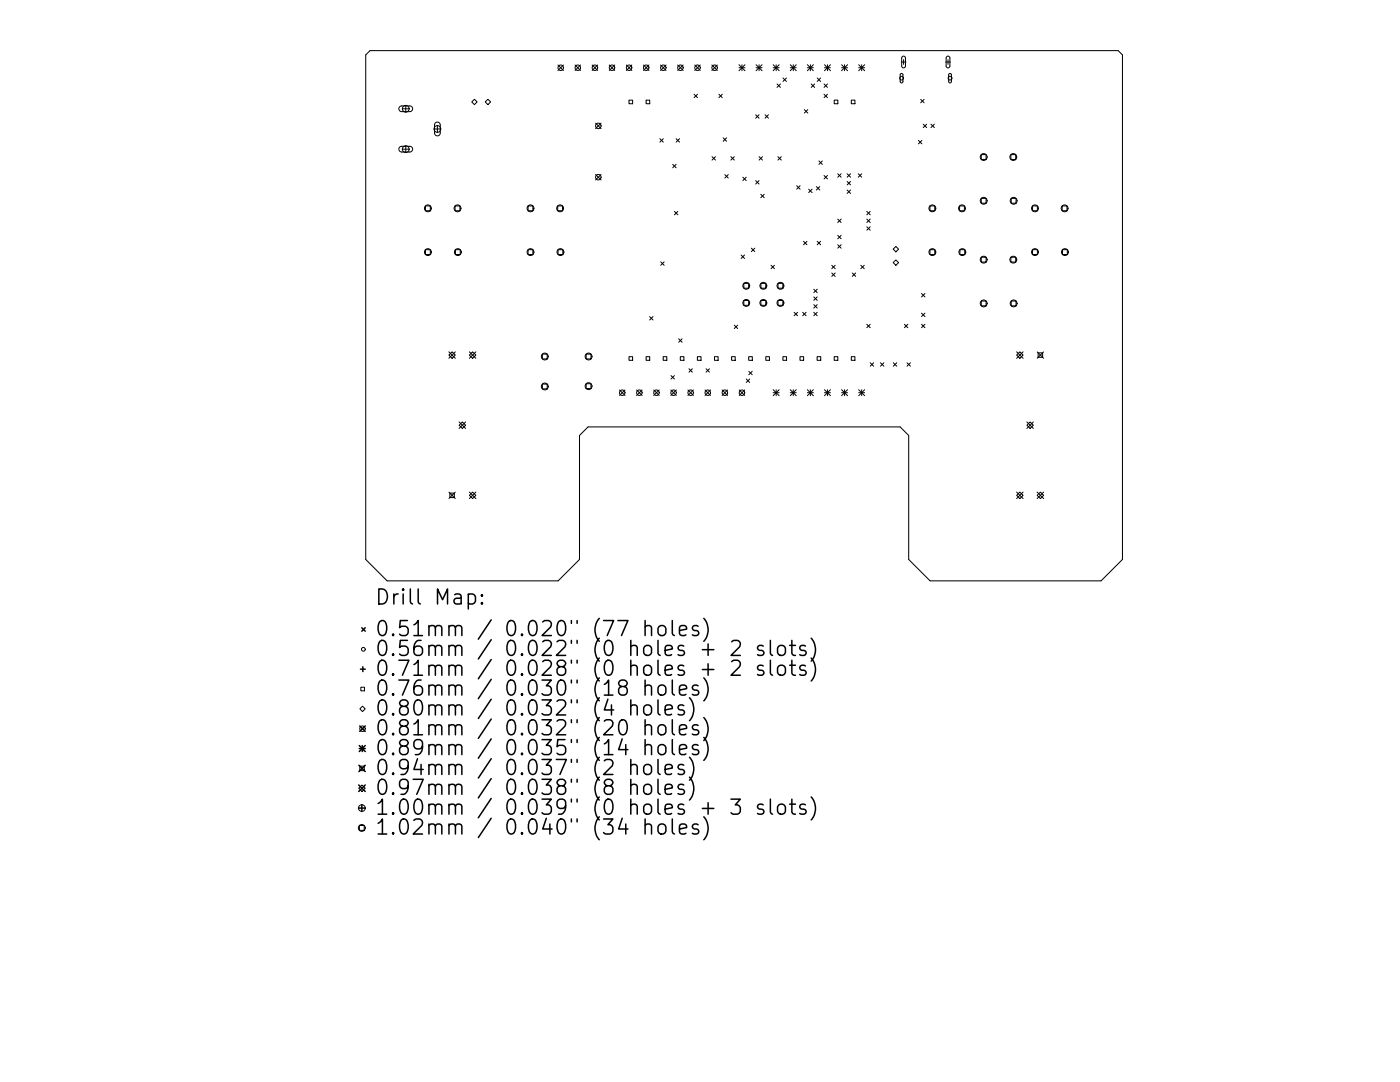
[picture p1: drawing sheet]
<svg xmlns="http://www.w3.org/2000/svg" width="279mm" height="216mm" viewBox="0 0 279 216" stroke-linecap="round" stroke-linejoin="round" font-family="sans-serif">
<g fill="none" stroke="#000" stroke-width=".2">
<path d="M73.8 10.1h149.4l.8 .9v100.6l-4.3 4.3h-34.1l-4.2-4.3v-24.7l-1.8-1.7h-62.2l-1.7 1.7v24.7l-4.3 4.3h-34.1l-4.3-4.3v-100.6zM111.4 13l1 1.1M112.4 13l-1 1.1M114.8 13l1.1 1.1M115.9 13l-1.1 1.1M118.2 13l1.1 1.1M119.3 13l-1.1 1.1M121.6 13l1.1 1.1M122.7 13l-1.1 1.1M125 13l1.1 1.1M125.5 20h.8v.7h-.8zM126.1 13l-1.1 1.1"/>
<path d="M128.4 13l1.1 1.1M128.9 20h.8v.7h-.8zM129.5 13l-1.1 1.1M131.8 13l1.1 1.1M132.9 13l-1.1 1.1M135.2 13l1.1 1.1M136.3 13l-1.1 1.1M138.5 18.8l.7 .7M138.7 13l1 1.1M139.2 18.8l-.7 .7M139.7 13l-1 1.1M142.1 13l1.1 1.1"/>
<path d="M143.2 13l-1.1 1.1M143.5 18.8l.6 .7M144.1 18.8l-.6 .7M147.5 12.9l1.2 1.2M147.5 13.5h1.2M148.1 12.9v1.2M148.7 12.9l-1.2 1.2M150.9 13.5h1.2M150.9 12.9l1.2 1.2M151.5 12.9v1.2M152.1 12.9l-1.2 1.2M154.3 13.5h1.2"/>
<path d="M154.3 12.9l1.2 1.2M154.9 12.9v1.2M155.1 16.8l.7 .6M155.5 12.9l-1.2 1.2M155.8 16.8l-.7 .6M156.3 15.6l.6 .6M156.9 15.6l-.6 .6M157.7 13.5h1.2M157.7 12.9l1.2 1.2M158.3 12.9v1.2M158.9 12.9l-1.2 1.2M161.1 13.5h1.2"/>
<path d="M161.1 12.9l1.2 1.2M161.7 12.9v1.2M161.9 16.8l.7 .6M162.3 12.9l-1.2 1.2M162.6 16.8l-.7 .6M163.1 15.6l.7 .6M163.8 15.6l-.7 .6M164.5 16.8l.6 .6M164.5 18.8l.6 .7M164.5 13.5h1.2M164.5 12.9l1.2 1.2M165.1 16.8l-.6 .6"/>
<path d="M165.1 18.8l-.6 .7M165.1 12.9v1.2M165.7 12.9l-1.2 1.2M166.5 20h.7v.7h-.7zM168 13.5h1.1M168 12.9l1.1 1.2M168.6 12.9v1.2M169.1 12.9l-1.1 1.2M169.9 20h.7v.7h-.7zM171.4 13.5h1.2M171.4 12.9l1.2 1.2M172 12.9v1.2"/>
<path d="M172.6 12.9l-1.2 1.2M179.7 14.8l.4-.1 .1 .2v1.4l-.3 .2-.3-.2zM179.9 12.4h.9M180 11.4a.38 .38 0 0 1 .4-.2 .38 .38 0 0 1 .3 .4v1.6a.38 .38 0 0 1-.4 .4 .38 .38 0 0 1-.3-.4zM180.3 11.9v1M183.7 19.8l.7 .7M184.4 19.8l-.7 .7M188.7 12.4h1M189 11.2a.38 .38 0 0 1 .6 .4v1.6a.38 .38 0 0 1-.4 .4 .38 .38 0 0 1-.4-.4v-1.6zM189.2 11.9v1M189.5 14.7h.2l.2 .2v1.4l-.3 .2-.3-.2v-1.4zM79.7 21.4l.5-.3h1.6a.57 .57 0 0 1 .6 .6 .57 .57 0 0 1-.6 .6h-1.6a.57 .57 0 0 1-.5-.9z"/>
<path d="M79.9 29.3l1.9-.1a.57 .57 0 0 1 .6 .6 .57 .57 0 0 1-.6 .5h-1.6a.57 .57 0 0 1-.6-.4 .57 .57 0 0 1 .3-.6zM80.3 21.7h1.3M80.3 29.8h1.3M81 21v1.4M81 29.1v1.3M86.6 25.7h1.4M87 24.4a.57 .57 0 0 1 .9 .5v1.6a.57 .57 0 0 1-.6 .6 .57 .57 0 0 1-.6-.6v-1.6zM87.3 25.1v1.3M94.1 20.3l.6-.5 .5 .5-.5 .6zM96.8 20.3l.6-.5 .5 .5-.5 .6zM118.9 24.6l1.1 1.1M118.9 34.8l1.1 1.1"/>
<path d="M120 24.6l-1.1 1.1M120 34.8l-1.1 1.1M131.7 27.7l.7 .7M132.4 27.7l-.7 .7M134.3 32.8l.6 .7M134.9 32.8l-.6 .7M134.9 27.7l.7 .7M135.6 27.7l-.7 .7M142.1 31.3l.7 .6M142.8 31.3l-.7 .6M144.3 27.5l.7 .7M144.7 34.8l.6 .7"/>
<path d="M145 27.5l-.7 .7M145.3 34.8l-.6 .7M145.9 31.3l.6 .6M146.5 31.3l-.6 .6M148.2 35.4l.7 .6M148.9 35.4l-.7 .6M150.8 22.9l.7 .7M150.8 36l.7 .7M151.5 22.9l-.7 .7M151.5 36l-.7 .7M151.5 31.3l.7 .6M151.8 38.8l.7 .7"/>
<path d="M152.2 31.3l-.7 .6M152.5 38.8l-.7 .7M152.7 22.9l.7 .7M153.4 22.9l-.7 .7M155.2 31.3l.7 .6M155.9 31.3l-.7 .6M159 37.1l.7 .6M159.7 37.1l-.7 .6M160.5 21.9l.7 .7M161.2 21.9l-.7 .7M161.4 37.7l.7 .7M162.1 37.7l-.7 .7"/>
<path d="M162.9 37.2l.7 .7M163.4 32.1l.7 .7M163.6 37.2l-.7 .7M164.1 32.1l-.7 .7M164.5 35l.6 .7M165.1 35l-.6 .7M167.2 34.7l.7 .7M167.9 34.7l-.7 .7M169.1 34.7l.6 .7M169.1 36.2l.6 .7M169.1 37.9l.6 .7M169.7 34.7l-.6 .7"/>
<path d="M169.7 36.2l-.6 .7M169.7 37.9l-.6 .7M171.3 34.7l.7 .7M172 34.7l-.7 .7M183.3 28l.7 .7M184 28l-.7 .7M184.3 24.8l.6 .7M184.9 24.8l-.6 .7M185.8 24.8l.7 .7M186.5 24.8l-.7 .7M195.8 30.8h1v1h-1zM195.8 39.6h1v.9h-1z"/>
<path d="M201.7 30.8h1v1h-1zM201.8 39.6h1v.9h-1zM84.9 41.1h1v1h-1zM84.9 49.8h1v1h-1zM90.8 41.1h1v1h-1zM90.9 49.8h1v1h-1zM105.4 41.1h1v1h-1zM105.4 49.8h1v1h-1zM111.3 41.1h1v1h-1zM111.4 49.8h.9v1h-.9zM131.9 52.3l.6 .6M132.5 52.3l-.6 .6"/>
<path d="M134.6 42.2l.7 .7M135.3 42.2l-.7 .7M147.9 50.9l.7 .7M148.4 56.5h1v1h-1zM148.4 60h1v.9h-1zM148.6 50.9l-.7 .7M150 49.5l.6 .7M150.6 49.5l-.6 .7M151.9 56.5h.9v1h-.9zM151.9 60h.9v.9h-.9zM153.9 52.9l.7 .7M154.6 52.9l-.7 .7"/>
<path d="M155.3 56.5h.9v1h-.9zM155.3 60h.9v.9h-.9zM160.4 48.2l.6 .6M161 48.2l-.6 .6M162.4 57.7l.7 .7M162.4 59.2l.7 .7M163.1 57.7l-.7 .7M163.1 59.2l-.7 .7M163.1 48.2l.7 .6M163.8 48.2l-.7 .6M166 52.9l.7 .7M166 54.5l.7 .7"/>
<path d="M166.7 52.9l-.7 .7M166.7 54.5l-.7 .7M167.2 47l.7 .6M167.2 43.7l.7 .7M167.2 48.8l.7 .7M167.9 43.7l-.7 .7M167.9 47l-.7 .6M167.9 48.8l-.7 .7M170.1 54.5l.7 .7M170.8 54.5l-.7 .7M171.8 52.9l.7 .7M172.5 52.9l-.7 .7"/>
<path d="M173 42.2l.7 .7M173 43.7l.7 .7M173 45.3l.7 .6M173.7 42.2l-.7 .7M173.7 43.7l-.7 .7M173.7 45.3l-.7 .6M178.3 49.7l.5-.5 .5 .5-.5 .6zM178.3 52.4l.5-.5 .5 .5-.5 .5zM183.9 58.6l.7 .6M184.6 58.6l-.7 .6M185.6 41.1h1v1h-1zM185.6 49.8h1v1h-1z"/>
<path d="M191.5 41.1h1v1h-1zM191.6 49.8h.9v1h-.9zM195.8 51.3h1v1h-1zM201.7 51.3h1v1h-1zM206.1 41.1h.9v1h-.9zM206.1 49.8h.9v1h-.9zM212 41.1h.9v1h-.9zM212 49.8h1v1h-1zM89.6 70.9l.6-.7 .7 .7-.7 .6zM89.6 70.2l1.3 1.3M90.9 70.2l-1.3 1.3M93.7 70.2l1.3 1.3"/>
<path d="M94.3 70.2l.7 .7-.7 .6-.6-.6zM95 70.2l-1.3 1.3M108.2 70.7h1v.9h-1zM108.2 76.6h1v1h-1zM117 70.7h.9v.9h-.9zM117 76.6h.9v.9h-.9zM123.6 77.8l1.1 1.1M124.7 77.8l-1.1 1.1M125.5 71.2h.8v.7h-.8zM127.1 77.8l1 1.1M128.1 77.8l-1 1.1M128.9 71.2h.8v.7h-.8z"/>
<path d="M129.6 63.2l.7 .7M130.3 63.2l-.7 .7M130.5 77.8l1.1 1.1M131.6 77.8l-1.1 1.1M132.4 71.2h.7v.7h-.7zM133.9 77.8l1.1 1.1M133.9 74.9l.7 .7M134.6 74.9l-.7 .7M135 77.8l-1.1 1.1M135.4 67.6l.7 .7M135.8 71.2h.7v.7h-.7zM136.1 67.6l-.7 .7"/>
<path d="M137.3 77.8l1.1 1.1M137.5 73.6l.7 .7M138.2 73.6l-.7 .7M138.4 77.8l-1.1 1.1M139.2 71.2h.7v.7h-.7zM140.7 77.8l1.1 1.1M140.9 73.6l.7 .7M141.6 73.6l-.7 .7M141.8 77.8l-1.1 1.1M142.6 71.2h.7v.7h-.7zM144.1 77.8l1.1 1.1M145.2 77.8l-1.1 1.1"/>
<path d="M146 71.2h.7v.7h-.7zM146.5 64.9l.7 .7M147.2 64.9l-.7 .7M147.5 77.8l1.1 1.1M148.6 77.8l-1.1 1.1M148.9 75.6l.7 .7M149.4 71.2h.7v.7h-.7zM149.4 74.1l.7 .7M149.6 75.6l-.7 .7M150.1 74.1l-.7 .7M152.8 71.2h.8v.7h-.8zM154.3 77.8l1.2 1.2"/>
<path d="M154.3 78.4h1.2M154.9 77.8v1.2M155.5 77.8l-1.2 1.2M156.2 71.2h.8v.7h-.8zM157.7 78.4h1.2M157.7 77.8l1.2 1.2M158.3 77.8v1.2M158.5 62.3l.7 .7M158.9 77.8l-1.2 1.2M159.2 62.3l-.7 .7M159.7 71.2h.7v.7h-.7zM160.2 62.3l.7 .7"/>
<path d="M160.9 62.3l-.7 .7M161.1 78.4h1.2M161.1 77.8l1.2 1.2M161.7 77.8v1.2M162.3 77.8l-1.2 1.2M162.4 60.8l.7 .7M162.4 62.3l.7 .7M163.1 71.2h.7v.7h-.7zM163.1 60.8l-.7 .7M163.1 62.3l-.7 .7M164.5 78.4h1.2M164.5 77.8l1.2 1.2"/>
<path d="M165.1 77.8v1.2M165.7 77.8l-1.2 1.2M166.5 71.2h.7v.7h-.7zM168 78.4h1.1M168 77.8l1.1 1.2M168.6 77.8v1.2M169.1 77.8l-1.1 1.2M169.9 71.2h.7v.7h-.7zM171.4 78.4h1.2M171.4 77.8l1.2 1.2M172 77.8v1.2M172.6 77.8l-1.2 1.2"/>
<path d="M173 64.7l.7 .7M173.7 64.7l-.7 .7M173.7 72.4l.7 .7M174.4 72.4l-.7 .7M175.7 72.4l.7 .7M176.4 72.4l-.7 .7M178.3 72.4l.7 .7M179 72.4l-.7 .7M180.5 64.7l.7 .7M181 72.4l.7 .7M181.2 64.7l-.7 .7M181.7 72.4l-.7 .7"/>
<path d="M183.9 62.5l.7 .7M183.9 64.7l.7 .7M184.6 62.5l-.7 .7M184.6 64.7l-.7 .7M195.8 60.1h1v.9h-1zM201.8 60.1h1v.9h-1zM202.9 70.9l.6-.7 .7 .7-.7 .6zM202.9 70.2l1.3 1.3M204.2 70.2l-1.3 1.3M207 70.2l1.3 1.3M207.2 70.4h.9v.9h-.9zM208.3 70.2l-1.3 1.3"/>
<path d="M89.6 98.2l1.3 1.3M89.8 98.4h.9v.9h-.9zM90.9 98.2l-1.3 1.3M91.6 84.2l1.3 1.3M92.3 84.2l.6 .6-.6 .7-.7-.7zM92.9 84.2l-1.3 1.3M93.7 98.8l.6-.6 .7 .6-.7 .7zM93.7 98.2l1.3 1.3M95 98.2l-1.3 1.3M202.9 98.8l.6-.6 .7 .6-.7 .7zM202.9 98.2l1.3 1.3M204.2 98.2l-1.3 1.3"/>
<path d="M204.9 84.2l1.3 1.3M205.6 84.2l.6 .6-.6 .7-.7-.7zM206.2 84.2l-1.3 1.3M207 98.8l.6-.6 .7 .6-.7 .7zM207 98.2l1.3 1.3M208.3 98.2l-1.3 1.3M72 137.1h.7v.7h-.7zM71.8 152.9h.9v.9h-.9zM71.8 141.4l.6-.5 .5 .5-.5 .6zM72.2 156.6l.7 .7-.7 .6-.6-.6zM71.7 164.7h1v1h-1z"/>
<circle cx="111.9" cy="13.5" r=".55"/>
<circle cx="115.3" cy="13.5" r=".55"/>
<circle cx="118.7" cy="13.5" r=".55"/>
<circle cx="122.1" cy="13.5" r=".55"/>
<circle cx="125.5" cy="13.5" r=".55"/>
<circle cx="129" cy="13.5" r=".55"/>
<circle cx="132.4" cy="13.5" r=".55"/>
<circle cx="135.8" cy="13.5" r=".55"/>
<circle cx="139.2" cy="13.5" r=".55"/>
<circle cx="142.6" cy="13.5" r=".55"/>
<circle cx="179.9" cy="15.6" r=".38"/>
<circle cx="189.6" cy="15.6" r=".38"/>
<circle cx="81" cy="29.8" r=".67"/>
<circle cx="81" cy="21.7" r=".67"/>
<circle cx="87.3" cy="25.7" r=".67"/>
<circle cx="119.4" cy="35.4" r=".55"/>
<circle cx="119.4" cy="25.1" r=".55"/>
<circle cx="196.3" cy="31.3" r=".68"/>
<circle cx="202.2" cy="31.3" r=".68"/>
<circle cx="85.4" cy="41.6" r=".68"/>
<circle cx="85.4" cy="50.3" r=".68"/>
<circle cx="91.3" cy="41.6" r=".68"/>
<circle cx="91.4" cy="50.3" r=".68"/>
<circle cx="105.9" cy="41.6" r=".68"/>
<circle cx="105.9" cy="50.3" r=".68"/>
<circle cx="111.8" cy="41.6" r=".68"/>
<circle cx="111.8" cy="50.3" r=".68"/>
<circle cx="148.9" cy="57" r=".68"/>
<circle cx="152.3" cy="57" r=".68"/>
<circle cx="155.8" cy="57" r=".68"/>
<circle cx="186.1" cy="41.6" r=".68"/>
<circle cx="186.1" cy="50.3" r=".68"/>
<circle cx="192" cy="41.6" r=".68"/>
<circle cx="192.1" cy="50.3" r=".68"/>
<circle cx="196.3" cy="40.1" r=".68"/>
<circle cx="196.3" cy="51.8" r=".68"/>
<circle cx="202.2" cy="51.8" r=".68"/>
<circle cx="202.3" cy="40.1" r=".68"/>
<circle cx="206.6" cy="41.6" r=".68"/>
<circle cx="206.6" cy="50.3" r=".68"/>
<circle cx="212.5" cy="41.6" r=".68"/>
<circle cx="212.5" cy="50.3" r=".68"/>
<circle cx="108.7" cy="71.1" r=".68"/>
<circle cx="108.7" cy="77.1" r=".68"/>
<circle cx="117.5" cy="71.1" r=".68"/>
<circle cx="117.5" cy="77.1" r=".68"/>
<circle cx="124.2" cy="78.4" r=".55"/>
<circle cx="127.6" cy="78.4" r=".55"/>
<circle cx="131" cy="78.4" r=".55"/>
<circle cx="134.4" cy="78.4" r=".55"/>
<circle cx="137.8" cy="78.4" r=".55"/>
<circle cx="141.2" cy="78.4" r=".55"/>
<circle cx="144.7" cy="78.4" r=".55"/>
<circle cx="148.1" cy="78.4" r=".55"/>
<circle cx="148.9" cy="60.4" r=".68"/>
<circle cx="152.3" cy="60.4" r=".68"/>
<circle cx="155.8" cy="60.4" r=".68"/>
<circle cx="196.3" cy="60.5" r=".68"/>
<circle cx="202.3" cy="60.5" r=".68"/>
<circle cx="72.5" cy="129.6" r=".38"/>
<circle cx="72.3" cy="145.4" r=".55"/>
<circle cx="72.2" cy="165.2" r=".68"/>
<circle cx="72.2" cy="161.2" r=".67"/>
</g>
<g fill="none" stroke="#000" stroke-width=".3">
<path d="M75.6 117.5h.7a1.62 1.62 0 0 1 1 1.5 1.62 1.62 0 0 1-1 1.5h-.7zM78.6 118.5v2M79.5 118.5a.77 .77 0 0 0-.9 .6M80.5 117.5l-.2 .2 .2 .1 .1-.1-.1-.2v.3M80.5 118.5v2M81.9 117.5v2.6l.1 .3 .3 .1M83.5 117.5v2.6l.1 .3 .3 .1M90.7 118.7l.3-.2 .9 .2 .1 .2v1.6M92 119.2l-.3 .2h-.7a.59 .59 0 0 0-.4 .5 .59 .59 0 0 0 .4 .6h.7l.3-.1M93.5 118.7l.8-.2 .3 .2 .3 .4v.8l-.3 .5-.3 .1-.8-.1M93.5 118.5v3M96.2 118.7l.1 .1-.1 .1-.2-.1 .2-.1v.2"/>
<path d="M71.9 133.5h1M72.2 125.3l.7 .6M72.4 133v1M72.9 125.3l-.7 .6M75.7 124.1a.72 .72 0 0 1 .8-.3 .72 .72 0 0 1 .5 .6 1.76 1.76 0 0 1-.5 2.4 .77 .77 0 0 1-.9-.6 2.57 2.57 0 0 1 .1-2.1zM75.7 128.1a.72 .72 0 0 1 .8-.3 .72 .72 0 0 1 .5 .6 1.76 1.76 0 0 1-.5 2.4 .77 .77 0 0 1-.9-.6 2.57 2.57 0 0 1 .1-2.1zM75.7 132a.72 .72 0 0 1 .8-.3 .72 .72 0 0 1 .5 .6 1.76 1.76 0 0 1-.5 2.4 .77 .77 0 0 1-.9-.5 2.57 2.57 0 0 1 .1-2.2zM75.7 136a.72 .72 0 0 1 .8-.3 .72 .72 0 0 1 .5 .6 1.76 1.76 0 0 1-.5 2.4 .77 .77 0 0 1-.9-.6 2.57 2.57 0 0 1 .1-2.1zM75.9 139.8a.71 .71 0 0 1 1.1 .4 1.76 1.76 0 0 1-.5 2.5 .77 .77 0 0 1-.9-.6 2.34 2.34 0 0 1 .3-2.3zM78.5 126.5l.1 .2-.1 .1-.2-.1 .2-.2v.3M78.5 130.5l.1 .1-.1 .2-.2-.2 .2-.1v.3M78.5 134.5l.1 .1-.1 .1-.2-.1 .2-.1v.2"/>
<path d="M78.5 138.4l.1 .2-.1 .1-.2-.1 .2-.2v.3M79.6 131.7h2l-1.3 3M79.6 135.7h2l-1.3 3M81.3 123.8h-1.4l-.2 1.4 .5-.2h.7l.3 .1 .3 .4v.7l-.2 .3-.4 .3h-.7l-.5-.3M81.3 127.8h-1.4l-.2 1.4 .5-.3h.7l.3 .2 .3 .4v.7l-.2 .3-.4 .3h-.7l-.5-.3M82.6 124.7l.3-.2 .6-.7v3M82.6 132.6l.3-.1 .6-.8v3M82.6 126.8h1.7M82.6 134.7h1.7M83 139.8a.71 .71 0 0 1 1.2 .4 1.76 1.76 0 0 1-.6 2.5 .77 .77 0 0 1-.9-.6 2.34 2.34 0 0 1 .3-2.3zM84 127.8a1.19 1.19 0 0 0-1.4 1.3v1.1l.3 .4 .8 .2 .5-.3 .1-.3v-.7l-.3-.4-.8-.2-.5 .3-.1 .3M84 135.7a1.19 1.19 0 0 0-1.4 1.3v1.1l.3 .5 .8 .1 .5-.3 .1-.3v-.7l-.3-.4-.8-.2-.5 .3-.1 .3"/>
<path d="M85.6 125.1a.74 .74 0 0 1 1.3 .1v1.6M85.6 129.1a.74 .74 0 0 1 1.3 .1v1.6M85.6 133a.74 .74 0 0 1 1.3 .2v1.5M85.6 137a.74 .74 0 0 1 1.3 .1v1.6M85.6 124.8v2M85.6 128.8v2M85.6 132.7v2M85.6 136.7v2M86.9 125.2l.1-.2 .3-.2 .7 .2 .2 .2v1.6M86.9 129.2l.1-.3 .3-.1 .7 .1 .2 .3v1.6M86.9 133.2l.1-.3 .3-.2 .7 .2 .2 .3v1.5M86.9 137.1l.1-.3 .3-.1 .7 .1 .2 .3v1.6"/>
<path d="M87.3 120.5v-3l1 2.2 1-2.2v3M89.6 125.1a.75 .75 0 0 1 1.3 .1v1.6M89.6 129.1a.74 .74 0 0 1 1.3 .1v1.6M89.6 133a.75 .75 0 0 1 1.3 .2v1.5M89.6 137a.75 .75 0 0 1 1.3 .1v1.6M89.6 124.8v2M89.6 128.8v2M89.6 132.7v2M89.6 136.7v2M90.9 125.2l.1-.2 .3-.2 .7 .2 .2 .2v1.6M90.9 129.2l.1-.3 .3-.1 .7 .1 .2 .3v1.6M90.9 133.2l.1-.3 .3-.2 .7 .2 .2 .3v1.5"/>
<path d="M90.9 137.1l.1-.3 .3-.1 .7 .1 .2 .3v1.6M96.2 120.2l.1 .2-.1 .1-.2-.1 .2-.2v.3M98 123.7l-2.5 3.8M98 127.6l-2.5 3.9M98 131.6l-2.5 3.9M98 135.6l-2.5 3.8M98 139.5l-2.5 3.9M101.5 124.1a.72 .72 0 0 1 .7-.3 .72 .72 0 0 1 .5 .6 1.76 1.76 0 0 1-.5 2.4 .77 .77 0 0 1-.9-.6 2.56 2.56 0 0 1 .2-2.1zM101.5 128.1a.72 .72 0 0 1 .7-.3 .72 .72 0 0 1 .5 .6 1.76 1.76 0 0 1-.5 2.4 .77 .77 0 0 1-.9-.6 2.56 2.56 0 0 1 .2-2.1zM101.5 132a.72 .72 0 0 1 .7-.3 .72 .72 0 0 1 .5 .6 1.76 1.76 0 0 1-.5 2.4 .77 .77 0 0 1-.9-.5 2.56 2.56 0 0 1 .2-2.2zM101.5 136a.72 .72 0 0 1 .7-.3 .72 .72 0 0 1 .5 .6 1.76 1.76 0 0 1-.5 2.4 .77 .77 0 0 1-.9-.6 2.56 2.56 0 0 1 .2-2.1zM101.6 139.8a.71 .71 0 0 1 1.1 .4 1.76 1.76 0 0 1-.5 2.5 .77 .77 0 0 1-.9-.6 2.34 2.34 0 0 1 .3-2.3z"/>
<path d="M104.2 126.5l.1 .2-.1 .1-.2-.1 .2-.2v.3M104.2 130.5l.1 .1-.1 .2-.2-.2 .2-.1v.3M104.2 134.5l.1 .1-.1 .1-.2-.1 .2-.1v.2M104.2 138.4l.1 .2-.1 .1-.2-.1 .2-.2v.3M105.7 124.1a.72 .72 0 0 1 .8-.3 .72 .72 0 0 1 .5 .6 1.76 1.76 0 0 1-.5 2.4 .77 .77 0 0 1-.9-.6 2.56 2.56 0 0 1 .1-2.1zM105.7 128.1a.72 .72 0 0 1 .8-.3 .72 .72 0 0 1 .5 .6 1.76 1.76 0 0 1-.5 2.4 .77 .77 0 0 1-.9-.6 2.56 2.56 0 0 1 .1-2.1zM105.7 132a.72 .72 0 0 1 .8-.3 .72 .72 0 0 1 .5 .6 1.76 1.76 0 0 1-.5 2.4 .77 .77 0 0 1-.9-.5 2.56 2.56 0 0 1 .1-2.2zM105.7 136a.72 .72 0 0 1 .8-.3 .72 .72 0 0 1 .5 .6 1.76 1.76 0 0 1-.5 2.4 .77 .77 0 0 1-.9-.6 2.56 2.56 0 0 1 .1-2.1zM105.9 139.8a.71 .71 0 0 1 1.1 .4 1.77 1.77 0 0 1-.5 2.5 .77 .77 0 0 1-.9-.6 2.34 2.34 0 0 1 .3-2.3zM108.2 135.7h1.8l-1 1.1a.81 .81 0 0 1 1 .6v.7l-.3 .5-.2 .1h-.9l-.4-.3M108.2 139.7h1.8l-1 1.1a.81 .81 0 0 1 1 .6v.7l-.3 .4-.2 .2h-.9l-.4-.3M108.3 124.1l.4-.3h.8a.81 .81 0 0 1 .4 1.3l-1.7 1.7h1.8"/>
<path d="M108.3 128.1l.4-.3h.8a.81 .81 0 0 1 .4 1.3l-1.7 1.7h1.8M108.3 132l.4-.3h.8a.81 .81 0 0 1 .4 1.3l-1.7 1.7h1.8M111.2 128.1l.4-.3h.7a.81 .81 0 0 1 .4 1.3l-1.7 1.7h1.9M111.2 139.9l.4-.2h.7a.81 .81 0 0 1 .4 1.2l-1.7 1.8h1.9M111.5 136a.72 .72 0 0 1 .7-.3 .72 .72 0 0 1 .5 .6 1.76 1.76 0 0 1-.5 2.4 .77 .77 0 0 1-.9-.6 2.56 2.56 0 0 1 .2-2.1zM111.6 124a.71 .71 0 0 1 1.1 .4 1.76 1.76 0 0 1-.5 2.4 .77 .77 0 0 1-.9-.6 2.34 2.34 0 0 1 .3-2.2zM111.7 133a.65 .65 0 0 1-.5-.6 .65 .65 0 0 1 .5-.7h.6a.65 .65 0 0 1 .6 .7 .65 .65 0 0 1-.6 .6h-.6l-.4 .3-.1 .3 .1 .9 .4 .2 .9-.1 .3-.4v-.6l-.3-.4-.3-.2M114 123.8v.6M114 127.8v.6M114 131.7v.6M114 135.7v.6M114 139.7v.5"/>
<path d="M115.2 123.8v.6M115.2 127.8v.6M115.2 131.7v.6M115.2 135.7v.6M115.2 139.7v.5M119.6 123.4a3.4 3.4 0 0 0 0 4.6M119.6 127.3a3.4 3.4 0 0 0 0 4.6M119.6 131.3a3.4 3.4 0 0 0 0 4.6M119.6 135.3a3.4 3.4 0 0 0 0 4.5M119.6 139.2a3.4 3.4 0 0 0 0 4.6M120.5 123.8h2l-1.3 3M120.6 136.6l.6-.5 .3-.4v3"/>
<path d="M120.6 138.7h1.7M120.9 128.1a.72 .72 0 0 1 .7-.3 .72 .72 0 0 1 .6 .6 1.76 1.76 0 0 1-.6 2.4 .77 .77 0 0 1-.9-.6 2.56 2.56 0 0 1 .2-2.1zM120.9 132a.72 .72 0 0 1 .7-.3 .72 .72 0 0 1 .6 .6 1.76 1.76 0 0 1-.6 2.4 .77 .77 0 0 1-.9-.5 2.56 2.56 0 0 1 .2-2.2zM121.3 139.5l-.7 2.2h1.9M123.3 123.8h2l-1.3 3M124 137a.65 .65 0 0 1-.5-.7 .65 .65 0 0 1 .5-.6h.6a.65 .65 0 0 1 .6 .6 .65 .65 0 0 1-.6 .7l-.9 .1-.2 .5 .1 .8 .4 .3h.6l.4-.3 .2-.3v-.5l-.2-.3-.4-.3M125.9 129.1a.74 .74 0 0 1 1.3 .1v1.6M125.9 133a.75 .75 0 0 1 1.3 .2v1.5M125.9 127.8v3M125.9 131.7v3M125.9 139.7v3M128.6 129.1a.81 .81 0 0 1 .8-.3 .81 .81 0 0 1 .6 .5v.9a.81 .81 0 0 1-.8 .6 .81 .81 0 0 1-.7-.6v-.9z"/>
<path d="M128.7 125.1a.75 .75 0 0 1 1.3 .1v1.6M128.7 132.9a.81 .81 0 0 1 1.3 .4v.9a.81 .81 0 0 1-.8 .6 .81 .81 0 0 1-.7-.6v-.9zM128.7 137a.75 .75 0 0 1 1.3 .1v1.6M128.7 123.8v3M128.7 135.7v3M131.3 127.8v2.5l.2 .3 .2 .2M131.3 131.7v2.6l.2 .3 .2 .1M131.3 139.7v2.5l.2 .3 .2 .2M131.6 125a.81 .81 0 0 1 1.3 .4v.8a.81 .81 0 0 1-.8 .6 .81 .81 0 0 1-.8-.6v-.8zM131.6 136.8a.81 .81 0 0 1 1.3 .5v.8a.81 .81 0 0 1-.8 .6 .81 .81 0 0 1-.8-.6v-.8zM132.7 129.8l1.5-.3-.2-.6-.8-.1-.3 .1-.2 .3v1.1l.2 .3 .3 .2 .8-.2M132.7 133.7l1.5-.2-.2-.6-.8-.2-.3 .2-.2 .3v1.1l.2 .3 .3 .1 .8-.1"/>
<path d="M134.2 123.8v2.6l.1 .3 .3 .1M134.2 135.7v2.6l.1 .3 .3 .1M135.6 125.8l1.4-.3-.1-.5-.9-.2-.3 .2-.1 .2v1.2l.1 .3 .3 .1 .9-.1M135.6 137.7l1.4-.3-.1-.6-.9-.1-.3 .1-.1 .3v1.2l.1 .3 .3 .1 .9-.1M136.5 128.9l-.8-.1-.2 .1-.2 .3 .2 .4 1 .3 .1 .3-.1 .4-.3 .2-.9-.2M136.5 132.9l-.8-.2-.2 .2-.2 .3 .2 .4 1 .3 .1 .3-.1 .4-.3 .1-.9-.1M137.6 139.2a3.4 3.4 0 0 1 0 4.6M139.3 125l-.7-.2-.3 .2-.1 .2 .1 .5 1 .3 .2 .2-.2 .5-.3 .1-.8-.1M139.3 136.8l-.7-.1-.3 .1-.1 .3 .1 .5 1 .2 .2 .3-.2 .5-.3 .1-.8-.1M140.2 129.6h2.3M140.2 133.6h2.3M140.5 123.4a3.4 3.4 0 0 1 0 4.6"/>
<path d="M140.5 135.3a3.4 3.4 0 0 1 0 4.5M141.3 128.5v2.3M141.3 132.5v2.2M146 128.1l.5-.3h.7a.81 .81 0 0 1 .4 1.3l-1.7 1.7h1.8M146 132l.5-.3h.7a.81 .81 0 0 1 .4 1.3l-1.7 1.7h1.8M152.3 128.9l-.7-.1-.3 .1-.1 .3 .1 .4 1 .3 .2 .3-.2 .4-.3 .2-.8-.2M152.3 132.9l-.7-.2-.3 .2-.1 .3 .1 .4 1 .3 .2 .3-.2 .4-.3 .1-.8-.1M153.7 127.8v2.5l.2 .3 .3 .2M153.7 131.7v2.6l.2 .3 .3 .1M155.3 129.1a.81 .81 0 0 1 .8-.3 .81 .81 0 0 1 .6 .5v.9a.81 .81 0 0 1-.7 .6 .81 .81 0 0 1-.8-.6v-.9zM155.5 132.9a.81 .81 0 0 1 1.2 .4v.9a.81 .81 0 0 1-.7 .6 .81 .81 0 0 1-.8-.6v-.9zM157.6 128.8h1.1"/>
<path d="M157.6 132.7h1.1M158 127.8v2.5l.2 .3 .5 .2M158 131.7v2.6l.2 .3 .5 .1M160.7 128.9l-.7-.1-.3 .1-.1 .3 .1 .4 1 .3 .2 .3-.2 .4-.2 .2-.9-.2M160.7 132.9l-.7-.2-.3 .2-.1 .3 .1 .4 1 .3 .2 .3-.2 .4-.2 .1-.9-.1M161.9 127.3a3.4 3.4 0 0 1 0 4.6M161.9 131.3a3.4 3.4 0 0 1 0 4.6M71.6 156.6l1.3 1.3M71.6 152.7l1.3 1.3M71.7 148.8l1.2 1.2M71.7 149.4h1.2M71.8 144.9l1.1 1.1"/>
<path d="M72.3 148.8v1.2M72.9 144.9l-1.1 1.1M72.9 148.8l-1.2 1.2M72.9 152.7l-1.3 1.3M72.9 156.6l-1.3 1.3M75.7 155.8a.72 .72 0 0 1 .8-.3 .72 .72 0 0 1 .5 .6 1.76 1.76 0 0 1-.5 2.4 .77 .77 0 0 1-.9-.6 2.57 2.57 0 0 1 .1-2.1zM75.9 143.8a.71 .71 0 0 1 1.1 .4 1.76 1.76 0 0 1-.5 2.4 .77 .77 0 0 1-.9-.6 2.34 2.34 0 0 1 .3-2.2zM75.9 147.7a.71 .71 0 0 1 1.1 .5 1.76 1.76 0 0 1-.5 2.4 .77 .77 0 0 1-.9-.6 2.34 2.34 0 0 1 .3-2.3zM75.9 151.7a.71 .71 0 0 1 1.1 .4 1.76 1.76 0 0 1-.5 2.4 .77 .77 0 0 1-.9-.5 2.34 2.34 0 0 1 .3-2.3zM78.5 142.4l.1 .1-.1 .2-.2-.2 .2-.1v.3M78.5 146.3l.1 .2-.1 .1-.2-.1 .2-.2v.3M78.5 150.3l.1 .1-.1 .2-.2-.2 .2-.1v.3"/>
<path d="M78.5 154.3l.1 .1-.1 .1-.2-.1 .2-.1v.2M78.5 158.2l.1 .2-.1 .1-.2-.1 .2-.2v.3M80.2 159.6a.71 .71 0 0 1 1.1 .4 1.76 1.76 0 0 1-.6 2.5 .77 .77 0 0 1-.8-.6 2.33 2.33 0 0 1 .3-2.3zM80.3 140.9a.65 .65 0 0 1-.6-.6 .65 .65 0 0 1 .6-.6h.6a.65 .65 0 0 1 .6 .6 .65 .65 0 0 1-.6 .6h-.6l-.4 .3-.2 .3v.6l.2 .3 .4 .3h.6l.4-.3 .2-.3v-.6l-.3-.4-.3-.2M80.3 144.9a.65 .65 0 0 1-.6-.6 .65 .65 0 0 1 .6-.7h.6a.65 .65 0 0 1 .6 .7 .65 .65 0 0 1-.6 .6h-.6l-.3 .1-.3 .5v.5l.2 .3 .4 .3h.6l.4-.3 .2-.3v-.5l-.3-.5-.3-.1M80.3 148.9a.65 .65 0 0 1-.6-.7 .65 .65 0 0 1 .6-.6h.6a.65 .65 0 0 1 .6 .6 .65 .65 0 0 1-.6 .7l-.9 .1-.3 .4v.6l.2 .3 .4 .3h.6l.4-.3 .2-.3v-.6l-.3-.4-.3-.1M81.5 152.8l-.3 .5-.3 .1-.9-.1-.3-.5v-.7l.3-.4 .9-.2 .4 .3a1.99 1.99 0 0 1-.7 2.7h-.6M81.5 156.8l-.3 .4-.3 .2h-.6l-.3-.2-.3-.4v-.7l.3-.5 .9-.1 .4 .3a1.98 1.98 0 0 1-.7 2.7h-.6M82.5 155.5h2l-1.3 3M82.6 144.5l.3-.2 .6-.7v3M82.6 146.6h1.7M83 159.6a.71 .71 0 0 1 1.2 .4 1.76 1.76 0 0 1-.6 2.5 .77 .77 0 0 1-.9-.6 2.34 2.34 0 0 1 .3-2.3z"/>
<path d="M83.3 151.4l-.7 2.1h1.9M84 152.5v2M84.3 148.9l-.1 .3-.5 .2h-.5l-.5-.2-.1-.3v-.7l.3-.5 .8-.1 .5 .3a1.99 1.99 0 0 1-.7 2.7h-.6M85.6 140.9a.74 .74 0 0 1 1.3 .2v1.6M85.6 144.9a.75 .75 0 0 1 1.3 .1v1.6M85.6 148.9a.74 .74 0 0 1 1.3 .1v1.6M85.6 152.8a.74 .74 0 0 1 1.3 .2v1.5M85.6 156.8a.74 .74 0 0 1 1.3 .1v1.6M85.6 140.7v2M85.6 144.6v2M85.6 148.6v2M85.6 152.5v2"/>
<path d="M85.6 156.5v2M86.9 141.1l.1-.3 .3-.1 .7 .1 .2 .3v1.6M86.9 145l.1-.2 .3-.2 .7 .2 .2 .2v1.6M86.9 149l.1-.3 .3-.1 .7 .1 .2 .3v1.6M86.9 153l.1-.3 .3-.2 .7 .2 .2 .3v1.5M86.9 156.9l.1-.3 .3-.1 .7 .1 .2 .3v1.6M89.6 140.9a.75 .75 0 0 1 1.3 .2v1.6M89.6 144.9a.75 .75 0 0 1 1.3 .1v1.6M89.6 148.9a.75 .75 0 0 1 1.3 .1v1.6M89.6 152.8a.75 .75 0 0 1 1.3 .2v1.5M89.6 156.8a.75 .75 0 0 1 1.3 .1v1.6M89.6 140.7v2"/>
<path d="M89.6 144.6v2M89.6 148.6v2M89.6 152.5v2M89.6 156.5v2M90.9 141.1l.1-.3 .3-.1 .7 .1 .2 .3v1.6M90.9 145l.1-.2 .3-.2 .7 .2 .2 .2v1.6M90.9 149l.1-.3 .3-.1 .7 .1 .2 .3v1.6M90.9 153l.1-.3 .3-.2 .7 .2 .2 .3v1.5M90.9 156.9l.1-.3 .3-.1 .7 .1 .2 .3v1.6M98 143.5l-2.5 3.8M98 147.4l-2.5 3.9M98 151.4l-2.5 3.9"/>
<path d="M98 155.4l-2.5 3.8M98 159.3l-2.5 3.9M101.5 143.9a.72 .72 0 0 1 .7-.3 .72 .72 0 0 1 .5 .6 1.76 1.76 0 0 1-.5 2.4 .77 .77 0 0 1-.9-.6 2.56 2.56 0 0 1 .2-2.1zM101.5 155.8a.72 .72 0 0 1 .7-.3 .72 .72 0 0 1 .5 .6 1.76 1.76 0 0 1-.5 2.4 .77 .77 0 0 1-.9-.6 2.56 2.56 0 0 1 .2-2.1zM101.6 147.7a.71 .71 0 0 1 1.1 .5 1.76 1.76 0 0 1-.5 2.4 .77 .77 0 0 1-.9-.6 2.34 2.34 0 0 1 .3-2.3zM101.6 151.7a.71 .71 0 0 1 1.1 .4 1.76 1.76 0 0 1-.5 2.4 .77 .77 0 0 1-.9-.5 2.34 2.34 0 0 1 .3-2.3zM101.6 159.6a.71 .71 0 0 1 1.1 .4 1.76 1.76 0 0 1-.5 2.5 .77 .77 0 0 1-.9-.6 2.34 2.34 0 0 1 .3-2.3zM104.2 142.4l.1 .1-.1 .2-.2-.2 .2-.1v.3M104.2 146.3l.1 .2-.1 .1-.2-.1 .2-.2v.3M104.2 150.3l.1 .1-.1 .2-.2-.2 .2-.1v.3M104.2 154.3l.1 .1-.1 .1-.2-.1 .2-.1v.2M104.2 158.2l.1 .2-.1 .1-.2-.1 .2-.2v.3"/>
<path d="M105.7 143.9a.72 .72 0 0 1 .8-.3 .72 .72 0 0 1 .5 .6 1.76 1.76 0 0 1-.5 2.4 .77 .77 0 0 1-.9-.6 2.56 2.56 0 0 1 .1-2.1zM105.7 155.8a.72 .72 0 0 1 .8-.3 .72 .72 0 0 1 .5 .6 1.76 1.76 0 0 1-.5 2.4 .77 .77 0 0 1-.9-.6 2.56 2.56 0 0 1 .1-2.1zM105.9 147.7a.71 .71 0 0 1 1.1 .5 1.76 1.76 0 0 1-.5 2.4 .77 .77 0 0 1-.9-.6 2.34 2.34 0 0 1 .3-2.3zM105.9 151.7a.71 .71 0 0 1 1.1 .4 1.76 1.76 0 0 1-.5 2.4 .77 .77 0 0 1-.9-.5 2.34 2.34 0 0 1 .3-2.3zM105.9 159.6a.71 .71 0 0 1 1.1 .4 1.76 1.76 0 0 1-.5 2.5 .77 .77 0 0 1-.9-.6 2.34 2.34 0 0 1 .3-2.3zM108.2 143.6h1.8l-1 1.2a.81 .81 0 0 1 1 .5v.7l-.3 .5-.2 .1h-.9l-.4-.3M108.2 147.6h1.8l-1 1.1a.82 .82 0 0 1 1 .6v.7l-.3 .4-.2 .2h-.9l-.4-.3M108.2 151.5h1.8l-1 1.2a.81 .81 0 0 1 1 .6v.7l-.3 .4-.2 .1h-.9l-.4-.2M108.2 155.5h1.8l-1 1.1a.81 .81 0 0 1 1 .6v.7l-.3 .5-.2 .1h-.9l-.4-.3M108.2 159.5h1.8l-1 1.1a.82 .82 0 0 1 1 .6v.7l-.3 .4-.2 .2h-.9l-.4-.3M111 151.5h2l-1.3 3M111.2 143.9l.4-.3h.7a.81 .81 0 0 1 .4 1.3l-1.7 1.7h1.9"/>
<path d="M111.7 156.8a.65 .65 0 0 1-.5-.7 .65 .65 0 0 1 .5-.6h.6a.65 .65 0 0 1 .6 .6 .65 .65 0 0 1-.6 .7l-.8 .1-.3 .5 .1 .8 .4 .3 .9-.1 .3-.5-.2-.8-.4-.3M112.7 147.6h-1.4l-.1 1.4 .4-.3h.7l.3 .2 .3 .4v.7l-.2 .3-.4 .3h-.7l-.4-.3M114 143.6v.6M114 147.6v.6M114 151.5v.6M114 155.5v.6M114 159.5v.5M115.2 143.6v.6M115.2 147.6v.6M115.2 151.5v.6M115.2 155.5v.6M115.2 159.5v.5"/>
<path d="M119.6 143.2a3.4 3.4 0 0 0 0 4.6M119.6 147.1a3.4 3.4 0 0 0 0 4.6M119.6 151.1a3.4 3.4 0 0 0 0 4.6M119.6 155.1a3.4 3.4 0 0 0 0 4.5M119.6 159a3.4 3.4 0 0 0 0 4.6M120.6 143.9l.4-.3h.7a.81 .81 0 0 1 .5 1.3l-1.7 1.7h1.8M120.6 148.4l.6-.4 .3-.4v3M120.6 151.8l.4-.3h.7a.81 .81 0 0 1 .5 1.3l-1.7 1.7h1.8M120.6 150.6h1.7M121 159.6a.71 .71 0 0 1 1.2 .4 1.76 1.76 0 0 1-.6 2.5 .77 .77 0 0 1-.9-.6 2.34 2.34 0 0 1 .3-2.3zM121.2 156.8a.65 .65 0 0 1-.6-.7 .65 .65 0 0 1 .6-.6h.5a.65 .65 0 0 1 .6 .6 .65 .65 0 0 1-.6 .7l-.8 .1-.3 .5 .1 .8 .5 .3 .8-.1 .3-.5-.1-.8-.5-.3M122 140.7v2"/>
<path d="M123.7 143.9a.72 .72 0 0 1 .8-.3 .72 .72 0 0 1 .5 .6 1.76 1.76 0 0 1-.5 2.4 .77 .77 0 0 1-.9-.6 2.56 2.56 0 0 1 .1-2.1zM124.2 147.4l-.7 2.2h1.8M124.9 148.6v2M125.9 140.9a.75 .75 0 0 1 1.3 .2v1.6M125.9 152.8a.75 .75 0 0 1 1.3 .2v1.5M125.9 156.8a.75 .75 0 0 1 1.3 .1v1.6M125.9 151.5v3M125.9 155.5v3M125.9 159.5v3M128.6 140.9a.81 .81 0 0 1 .8-.3 .81 .81 0 0 1 .6 .6v.9a.81 .81 0 0 1-.8 .6 .81 .81 0 0 1-.7-.6v-.9zM128.6 152.8a.81 .81 0 0 1 .8-.3 .81 .81 0 0 1 .6 .6v.9a.81 .81 0 0 1-.8 .6 .81 .81 0 0 1-.7-.6v-.9zM128.6 156.8a.81 .81 0 0 1 .8-.3 .81 .81 0 0 1 .6 .6v.8a.81 .81 0 0 1-.8 .6 .81 .81 0 0 1-.7-.6v-.8z"/>
<path d="M128.7 144.9a.75 .75 0 0 1 1.3 .1v1.6M128.7 148.9a.75 .75 0 0 1 1.3 .1v1.6M128.7 143.6v3M128.7 147.6v3M131.3 151.5v2.6l.2 .3 .2 .1M131.3 155.5v2.6l.2 .3 .2 .1M131.3 159.5v2.5l.2 .3 .2 .2M131.6 144.8a.81 .81 0 0 1 1.3 .4v.8a.81 .81 0 0 1-.8 .6 .81 .81 0 0 1-.8-.6v-.8zM131.6 148.7a.81 .81 0 0 1 1.3 .5v.8a.81 .81 0 0 1-.8 .6 .81 .81 0 0 1-.8-.6v-.8zM132.7 141.7l1.5-.3-.2-.6-.8-.1-.3 .1-.2 .3v1.1l.2 .3 .3 .2 .8-.2M132.7 153.5l1.5-.2-.2-.6-.8-.2-.3 .2-.2 .3v1.1l.2 .3 .3 .1 .8-.1M132.7 157.5l1.5-.3-.2-.6-.8-.1-.3 .1-.2 .3v1.2l.2 .3 .3 .1 .8-.1"/>
<path d="M134.2 143.6v2.6l.1 .3 .3 .1M134.2 147.6v2.5l.1 .3 .3 .2M135.6 145.6l1.4-.3-.1-.5-.9-.2-.3 .2-.1 .2v1.2l.1 .3 .3 .1 .9-.1M135.6 149.6l1.4-.3-.1-.6-.9-.1-.3 .1-.1 .3v1.1l.1 .3 .3 .2 .9-.2M136.5 140.8l-.8-.1-.2 .1-.2 .3 .2 .4 1 .3 .1 .3-.1 .4-.3 .2-.9-.2M136.5 152.7l-.8-.2-.2 .2-.2 .3 .2 .4 1 .3 .1 .3-.1 .4-.3 .1-.9-.1M136.5 156.6l-.8-.1-.2 .1-.2 .3 .2 .5 1 .2 .1 .3-.1 .5-.3 .1-.9-.1M137.6 151.1a3.4 3.4 0 0 1 0 4.6M137.6 155.1a3.4 3.4 0 0 1 0 4.5M139.3 144.8l-.7-.2-.3 .2-.1 .2 .1 .5 1 .3 .2 .2-.2 .5-.3 .1-.8-.1M139.3 148.7l-.7-.1-.3 .1-.1 .3 .1 .4 1 .3 .2 .3-.2 .4-.3 .2-.8-.2M140.5 143.2a3.4 3.4 0 0 1 0 4.6"/>
<path d="M140.5 147.1a3.4 3.4 0 0 1 0 4.6M145.9 159.5h1.8l-1 1.1a.82 .82 0 0 1 1 .6v.7l-.2 .4-.3 .2h-.9l-.4-.3M153.7 159.5v2.5l.2 .3 .3 .2M158 159.5v2.5l.2 .3 .5 .2M161.9 159a3.4 3.4 0 0 1 0 4.6M71.5 161.2h1.4M72.2 160.6v1.3M75.5 160.3l.2-.1 .6-.7v3M75.5 164.3l.5-.5 .3-.4v3M75.5 162.5h1.7M75.5 166.4h1.7M78.5 162.2l.1 .1-.1 .2-.2-.2 .2-.1v.3"/>
<path d="M78.5 166.1l.1 .2-.1 .1-.2-.1 .2-.2v.3M80 163.7a.72 .72 0 0 1 .8-.3 .72 .72 0 0 1 .5 .6 1.76 1.76 0 0 1-.6 2.4 .77 .77 0 0 1-.8-.6 2.56 2.56 0 0 1 .1-2.1zM82.6 163.7l.4-.3h.7a.81 .81 0 0 1 .5 1.3l-1.7 1.7h1.8M85.6 160.7a.74 .74 0 0 1 1.3 .2v1.6M85.6 164.7a.74 .74 0 0 1 1.3 .1v1.6M85.6 160.5v2M85.6 164.4v2M86.9 160.9l.1-.3 .3-.1 .7 .1 .2 .3v1.6M86.9 164.8l.1-.2 .3-.2 .7 .2 .2 .2v1.6M89.6 160.7a.74 .74 0 0 1 1.3 .2v1.6M89.6 164.7a.74 .74 0 0 1 1.3 .1v1.6M89.6 160.5v2"/>
<path d="M89.6 164.4v2M90.9 160.9l.1-.3 .3-.1 .7 .1 .2 .3v1.6M90.9 164.8l.1-.2 .3-.2 .7 .2 .2 .2v1.6M98 163.3l-2.5 3.8M101.5 163.7a.72 .72 0 0 1 .7-.3 .72 .72 0 0 1 .5 .6 1.76 1.76 0 0 1-.5 2.4 .77 .77 0 0 1-.9-.6 2.56 2.56 0 0 1 .2-2.1zM104.2 162.2l.1 .1-.1 .2-.2-.2 .2-.1v.3M104.2 166.1l.1 .2-.1 .1-.2-.1 .2-.2v.3M105.7 163.7a.72 .72 0 0 1 .8-.3 .72 .72 0 0 1 .5 .6 1.76 1.76 0 0 1-.5 2.4 .77 .77 0 0 1-.9-.6 2.56 2.56 0 0 1 .1-2.1zM109 163.3l-.7 2.1h1.9M109.7 164.4v2M111.6 163.6a.71 .71 0 0 1 1.1 .4 1.76 1.76 0 0 1-.5 2.4 .77 .77 0 0 1-.9-.6 2.34 2.34 0 0 1 .3-2.2zM112.9 160.7l-.3 .5-.3 .1h-.6l-.4-.3-.1-.3v-.7l.3-.4 .8-.1 .4 .2a1.98 1.98 0 0 1-.7 2.8h-.5"/>
<path d="M114 163.4v.6M115.2 163.4v.6M119.6 163a3.4 3.4 0 0 0 0 4.6M120.5 163.4h1.8l-1 1.2a.81 .81 0 0 1 1 .5v.7l-.3 .5-.3 .1h-.8l-.4-.3M124.2 163.3l-.7 2.1h1.8M124.9 164.4v2M125.9 160.7a.74 .74 0 0 1 1.3 .2v1.6M128.7 160.6a.81 .81 0 0 1 1.3 .4v.9a.81 .81 0 0 1-.8 .6 .81 .81 0 0 1-.7-.6v-.9zM128.7 164.7a.74 .74 0 0 1 1.3 .1v1.6M128.7 163.4v3M131.6 164.6a.81 .81 0 0 1 1.3 .4v.8a.81 .81 0 0 1-.8 .6 .81 .81 0 0 1-.8-.6v-.8zM132.7 161.5l1.5-.3-.2-.6-.8-.1-.3 .1-.2 .3v1.1l.2 .3 .3 .2 .8-.2"/>
<path d="M134.2 163.4v2.6l.1 .3 .3 .1M135.6 165.4l1.4-.3-.1-.5-.9-.2-.3 .2-.1 .2v1.2l.1 .3 .3 .1 .9-.1M136.5 160.6l-.8-.1-.2 .1-.2 .3 .2 .4 1 .3 .1 .3-.1 .4-.3 .2-.9-.2M139.3 164.6l-.7-.2-.3 .2-.1 .2 .1 .5 1 .3 .2 .2-.2 .5-.3 .1-.8-.1M140.2 161.3h2.3M140.5 163a3.4 3.4 0 0 1 0 4.6M141.3 160.2v2.3M152.3 160.6l-.7-.1-.3 .1-.1 .3 .1 .4 1 .3 .2 .3-.2 .4-.3 .2-.8-.2M155.5 160.6a.81 .81 0 0 1 1.2 .4v.9a.81 .81 0 0 1-.7 .6 .81 .81 0 0 1-.8-.6v-.9zM157.6 160.5h1.1M160.7 160.6l-.7-.1-.3 .1-.1 .3 .1 .4 1 .3 .2 .3-.2 .4-.2 .2-.9-.2"/>
</g>
</svg>
